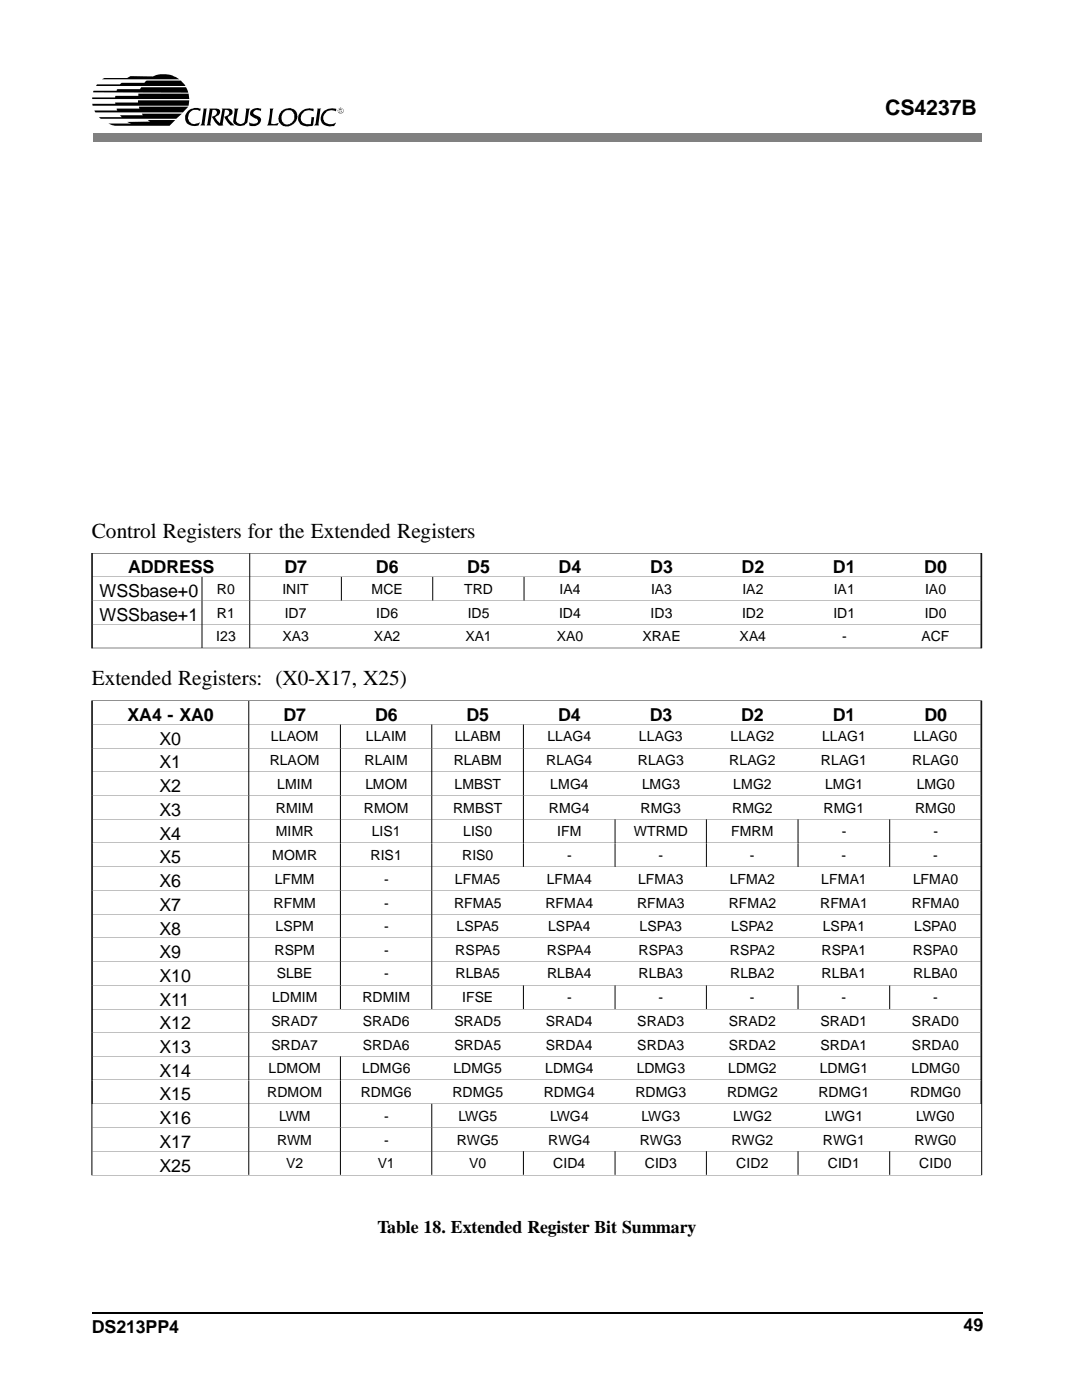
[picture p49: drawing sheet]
<svg xmlns="http://www.w3.org/2000/svg" width="216mm" height="279mm" viewBox="0 0 216 279" stroke-linecap="round" stroke-linejoin="round" font-family="sans-serif">
<defs><g id="words">
<g font-size="4.3">
<text x="176.6" y="23">CS4237B</text>
<text x="18.3" y="107.3">Control Registers for the Extended Registers</text>
<text x="18.3" y="136.8">Extended Registers: (X0-X17, X25)</text>
</g>
<g font-size="3.6">
<text x="19.9" y="119.2">WSSbase+0</text>
<text x="25.6" y="114.4">ADDRESS</text>
<text x="56.7" y="114.4">D7</text>
<text x="75" y="114.4">D6</text>
<text x="93.2" y="114.4">D5</text>
<text x="111.5" y="114.4">D4</text>
<text x="129.8" y="114.4">D3</text>
<text x="148" y="114.4">D2</text>
<text x="166.2" y="114.4">D1</text>
<text x="184.4" y="114.4">D0</text>
<text x="19.9" y="123.9">WSSbase+1</text>
<text x="25.4" y="143.9">XA4 - XA0</text>
<text x="56.6" y="143.9">D7</text>
<text x="74.8" y="143.9">D6</text>
<text x="93.1" y="143.9">D5</text>
<text x="111.4" y="143.9">D4</text>
<text x="129.6" y="143.9">D3</text>
<text x="147.9" y="143.9">D2</text>
<text x="166.2" y="143.9">D1</text>
<text x="184.5" y="143.9">D0</text>
<text x="31.8" y="148.7">X0</text>
<text x="31.8" y="153.4">X1</text>
<text x="31.8" y="158.1">X2</text>
<text x="31.8" y="162.8">X3</text>
<text x="31.8" y="167.6">X4</text>
<text x="31.8" y="172.3">X5</text>
<text x="31.8" y="177.1">X6</text>
<text x="31.8" y="181.8">X7</text>
<text x="31.8" y="186.5">X8</text>
<text x="31.8" y="191.2">X9</text>
<text x="31.8" y="196">X10</text>
<text x="31.8" y="200.7">X11</text>
<text x="31.8" y="205.4">X12</text>
<text x="31.8" y="210.1">X13</text>
<text x="31.8" y="214.9">X14</text>
<text x="31.8" y="219.6">X15</text>
<text x="31.8" y="224.4">X16</text>
<text x="31.8" y="229.1">X17</text>
<text x="31.8" y="233.8">X25</text>
<text x="75.3" y="246.1">Table 18. Extended Register Bit Summary</text>
<text x="18.3" y="266.1">DS213PP4</text>
<text x="192.3" y="265.6">49</text>
</g>
<g font-size="2.8">
<text x="43.3" y="118.5">R0</text>
<text x="56.4" y="118.5">INIT</text>
<text x="74.1" y="118.5">MCE</text>
<text x="92.6" y="118.5">TRD</text>
<text x="111.6" y="118.5">IA4</text>
<text x="129.9" y="118.5">IA3</text>
<text x="148.1" y="118.5">IA2</text>
<text x="166.4" y="118.5">IA1</text>
<text x="184.6" y="118.5">IA0</text>
<text x="43.3" y="123.3">R1</text>
<text x="56.8" y="123.3">ID7</text>
<text x="75" y="123.3">ID6</text>
<text x="93.3" y="123.3">ID5</text>
<text x="111.6" y="123.3">ID4</text>
<text x="129.8" y="123.3">ID3</text>
<text x="148.1" y="123.3">ID2</text>
<text x="166.3" y="123.3">ID1</text>
<text x="184.5" y="123.3">ID0</text>
<text x="43.2" y="128">I23</text>
<text x="56.4" y="128">XA3</text>
<text x="74.6" y="128">XA2</text>
<text x="92.9" y="128">XA1</text>
<text x="111.1" y="128">XA0</text>
<text x="128.2" y="128">XRAE</text>
<text x="147.6" y="128">XA4</text>
<text x="168" y="128">-</text>
<text x="183.9" y="128">ACF</text>
<text x="54" y="148">LLAOM</text>
<text x="73" y="148">LLAIM</text>
<text x="90.7" y="148">LLABM</text>
<text x="109.3" y="148">LLAG4</text>
<text x="127.5" y="148">LLAG3</text>
<text x="145.8" y="148">LLAG2</text>
<text x="164.1" y="148">LLAG1</text>
<text x="182.3" y="148">LLAG0</text>
<text x="53.8" y="152.7">RLAOM</text>
<text x="72.8" y="152.7">RLAIM</text>
<text x="90.5" y="152.7">RLABM</text>
<text x="109" y="152.7">RLAG4</text>
<text x="127.3" y="152.7">RLAG3</text>
<text x="145.5" y="152.7">RLAG2</text>
<text x="163.8" y="152.7">RLAG1</text>
<text x="182" y="152.7">RLAG0</text>
<text x="55.3" y="157.4">LMIM</text>
<text x="72.9" y="157.4">LMOM</text>
<text x="90.7" y="157.4">LMBST</text>
<text x="109.8" y="157.4">LMG4</text>
<text x="128.1" y="157.4">LMG3</text>
<text x="146.3" y="157.4">LMG2</text>
<text x="164.6" y="157.4">LMG1</text>
<text x="182.9" y="157.4">LMG0</text>
<text x="55" y="162.2">RMIM</text>
<text x="55" y="166.9">MIMR</text>
<text x="72.6" y="162.2">RMOM</text>
<text x="74.2" y="166.9">LIS1</text>
<text x="90.4" y="162.2">RMBST</text>
<text x="92.4" y="166.9">LIS0</text>
<text x="109.5" y="162.2">RMG4</text>
<text x="111.2" y="166.9">IFM</text>
<text x="126.5" y="166.9">WTRMD</text>
<text x="127.8" y="162.2">RMG3</text>
<text x="145.9" y="166.9">FMRM</text>
<text x="146.1" y="162.2">RMG2</text>
<text x="164.3" y="162.2">RMG1</text>
<text x="167.9" y="166.9">-</text>
<text x="182.6" y="162.2">RMG0</text>
<text x="186.2" y="166.9">-</text>
<text x="54.3" y="171.7">MOMR</text>
<text x="74" y="171.7">RIS1</text>
<text x="92.2" y="171.7">RIS0</text>
<text x="113.1" y="171.7">-</text>
<text x="131.4" y="171.7">-</text>
<text x="149.7" y="171.7">-</text>
<text x="167.9" y="171.7">-</text>
<text x="186.2" y="171.7">-</text>
<text x="54.8" y="176.4">LFMM</text>
<text x="76.6" y="176.4">-</text>
<text x="90.8" y="176.4">LFMA5</text>
<text x="109.1" y="176.4">LFMA4</text>
<text x="127.4" y="176.4">LFMA3</text>
<text x="145.6" y="176.4">LFMA2</text>
<text x="163.9" y="176.4">LFMA1</text>
<text x="182.2" y="176.4">LFMA0</text>
<text x="54.6" y="181.1">RFMM</text>
<text x="55" y="185.8">LSPM</text>
<text x="76.6" y="185.8">-</text>
<text x="76.6" y="181.1">-</text>
<text x="90.6" y="181.1">RFMA5</text>
<text x="91.1" y="185.8">LSPA5</text>
<text x="108.8" y="181.1">RFMA4</text>
<text x="109.4" y="185.8">LSPA4</text>
<text x="127.1" y="181.1">RFMA3</text>
<text x="127.6" y="185.8">LSPA3</text>
<text x="145.4" y="181.1">RFMA2</text>
<text x="145.9" y="185.8">LSPA2</text>
<text x="163.7" y="181.1">RFMA1</text>
<text x="164.2" y="185.8">LSPA1</text>
<text x="181.9" y="181.1">RFMA0</text>
<text x="182.4" y="185.8">LSPA0</text>
<text x="54.8" y="190.6">RSPM</text>
<text x="76.6" y="190.6">-</text>
<text x="90.9" y="190.6">RSPA5</text>
<text x="109.1" y="190.6">RSPA4</text>
<text x="127.4" y="190.6">RSPA3</text>
<text x="145.6" y="190.6">RSPA2</text>
<text x="163.9" y="190.6">RSPA1</text>
<text x="182.2" y="190.6">RSPA0</text>
<text x="55.2" y="195.3">SLBE</text>
<text x="76.6" y="195.3">-</text>
<text x="90.9" y="195.3">RLBA5</text>
<text x="109.1" y="195.3">RLBA4</text>
<text x="127.4" y="195.3">RLBA3</text>
<text x="145.7" y="195.3">RLBA2</text>
<text x="163.9" y="195.3">RLBA1</text>
<text x="182.2" y="195.3">RLBA0</text>
<text x="54.3" y="200">LDMIM</text>
<text x="72.3" y="200">RDMIM</text>
<text x="92.2" y="200">IFSE</text>
<text x="113.1" y="200">-</text>
<text x="131.4" y="200">-</text>
<text x="149.7" y="200">-</text>
<text x="167.9" y="200">-</text>
<text x="186.2" y="200">-</text>
<text x="54.1" y="204.7">SRAD7</text>
<text x="54.1" y="209.5">SRDA7</text>
<text x="72.4" y="204.7">SRAD6</text>
<text x="72.4" y="209.5">SRDA6</text>
<text x="90.7" y="204.7">SRAD5</text>
<text x="90.7" y="209.5">SRDA5</text>
<text x="108.9" y="204.7">SRAD4</text>
<text x="108.9" y="209.5">SRDA4</text>
<text x="127.2" y="204.7">SRAD3</text>
<text x="127.2" y="209.5">SRDA3</text>
<text x="145.5" y="204.7">SRAD2</text>
<text x="145.5" y="209.5">SRDA2</text>
<text x="163.7" y="204.7">SRAD1</text>
<text x="163.7" y="209.5">SRDA1</text>
<text x="182" y="204.7">SRAD0</text>
<text x="182" y="209.5">SRDA0</text>
<text x="53.6" y="214.2">LDMOM</text>
<text x="72.2" y="214.2">LDMG6</text>
<text x="90.5" y="214.2">LDMG5</text>
<text x="108.8" y="214.2">LDMG4</text>
<text x="127.1" y="214.2">LDMG3</text>
<text x="145.3" y="214.2">LDMG2</text>
<text x="163.6" y="214.2">LDMG1</text>
<text x="181.9" y="214.2">LDMG0</text>
<text x="53.3" y="219">RDMOM</text>
<text x="72" y="219">RDMG6</text>
<text x="90.3" y="219">RDMG5</text>
<text x="108.5" y="219">RDMG4</text>
<text x="126.8" y="219">RDMG3</text>
<text x="145.1" y="219">RDMG2</text>
<text x="163.3" y="219">RDMG1</text>
<text x="181.6" y="219">RDMG0</text>
<text x="55.7" y="223.7">LWM</text>
<text x="76.6" y="223.7">-</text>
<text x="91.5" y="223.7">LWG5</text>
<text x="109.8" y="223.7">LWG4</text>
<text x="128" y="223.7">LWG3</text>
<text x="146.3" y="223.7">LWG2</text>
<text x="164.6" y="223.7">LWG1</text>
<text x="182.8" y="223.7">LWG0</text>
<text x="55.3" y="228.4">RWM</text>
<text x="57.1" y="233.1">V2</text>
<text x="75.4" y="233.1">V1</text>
<text x="76.6" y="228.4">-</text>
<text x="91.2" y="228.4">RWG5</text>
<text x="93.6" y="233.1">V0</text>
<text x="109.4" y="228.4">RWG4</text>
<text x="110.4" y="233.1">CID4</text>
<text x="127.7" y="228.4">RWG3</text>
<text x="128.7" y="233.1">CID3</text>
<text x="146" y="228.4">RWG2</text>
<text x="146.9" y="233.1">CID2</text>
<text x="164.2" y="228.4">RWG1</text>
<text x="165.2" y="233.1">CID1</text>
<text x="182.5" y="228.4">RWG0</text>
<text x="183.4" y="233.1">CID0</text>
</g>
</g></defs>
<g fill="none" stroke="#000" stroke-width=".2">
<path d="M18.4 110.4v9.4h177.4v-9.4M18.4 119.9v9.5M18.4 115.1h177.4M40.3 115.1v4.7M40.3 119.9v9.4M49.8 110.4v9.4M49.8 119.9v9.4M68.1 115.1v4.7M86.3 115.1v4.7M104.6 115.1v4.7M195.8 119.9v9.5M195.8 110.4h-177.5v19"/>
<path d="M195.9 110.4v19M18.3 129.4h177.5M18.4 139.8v9.5h177.4v-9.5M18.4 124.6h177.4M18.4 129.3h177.4M49.6 139.9v9.4M195.8 139.8h-177.5v94.7M195.9 139.8v94.7M18.4 149.4v9.4h177.4v-9.4M18.4 158.8v9.4h177.4v-9.4M18.4 144.6h177.4M18.4 154.1h177.4"/>
<path d="M49.6 149.4v9.4M49.6 158.8v9.4M67.9 144.6v4.7M67.9 149.4v9.4M67.9 158.8v9.4M86.2 144.6v4.7M86.2 149.4v9.4M86.2 158.8v9.4M104.4 144.6v4.7M104.4 149.4v9.4M104.4 158.8v9.4M18.4 168.3v9.4h177.4v-9.4"/>
<path d="M18.4 177.8v9.4h177.4v-9.4M18.4 163.5h177.4M18.4 173h177.4M49.6 168.3v9.4M49.6 177.8v9.4M67.9 168.3v9.4M67.9 177.8v9.4M86.2 168.3v9.4M86.2 177.8v9.4M104.4 168.3v4.7M122.7 163.5v4.7M122.7 168.3v4.7"/>
<path d="M141 163.5v4.7M141 168.3v4.7M159.2 163.5v4.7M159.2 168.3v4.7M177.5 163.5v4.7M177.5 168.3v4.7M18.4 187.2v9.4h177.4v-9.4M18.4 196.7v9.4h177.4v-9.4M18.4 182.5h177.4M18.4 191.9h177.4M49.6 187.2v9.4M49.6 196.7v9.4"/>
<path d="M67.9 187.2v9.4M67.9 196.7v4.7M86.2 187.2v9.4M86.2 196.7v4.7M104.4 196.7v4.7M122.7 196.7v4.7M141 196.7v4.7M159.2 196.7v4.7M177.5 196.7v4.7M18.4 206.1v9.4h177.4v-9.4M18.4 215.6v4.7h177.4v-4.7M18.4 201.4h177.4"/>
<path d="M18.4 210.8h177.4M49.6 206.1v9.4M49.6 215.6v9.4M67.9 210.8v4.7M67.9 215.6v9.4M18.3 234.6h177.5M18.4 225h177.4M18.4 229.8h177.4M49.6 225.1v9.4M67.9 225.1v9.4M86.2 220.3v4.7M86.2 225.1v9.4"/>
<path d="M104.4 229.8v4.7M122.7 229.8v4.7M141 229.8v4.7M159.2 229.8v4.7M177.5 229.8v4.7"/>
</g>
<path d="M18.7 26.5h177.2v1.7h-177.2z" fill="#808080"/>
<g fill="#000">
<path d="M18.7 18.1h4.6l.1-.3h4.5l.3-.4h8.9l.5 1.1-19-.1z" fill-rule="evenodd"/>
<path d="M18.4 19.4h4.6v-.3h4.6v-.4h10l.2 1.1h-19.4z" fill-rule="evenodd"/>
<path d="M19.4 16.8h4.5l.4-.3h4.5l.5-.4h6.8l.9 1.1h-17.8z" fill-rule="evenodd"/>
<path d="M20.4 15.8l.4-.2h4.6l.6-.4 4.5 .1a5.3 5.3 0 0 1 5.3 .5z" fill-rule="evenodd"/>
<path d="M18.4 20.7h4.6v-.2h4.5v-.5h10.3l-.2 1.1h-19.1z" fill-rule="evenodd"/>
<path d="M18.8 22.1h4.6l-.1-.4h4.5l-.1-.4h9.9l-1.1 1.1h-17.5z" fill-rule="evenodd"/>
<path d="M19.7 23.4h4.6l-.4-.4h4.6l-.2-.3h8l-1.1 1h-15.1z" fill-rule="evenodd"/>
<path d="M21.6 24.7h4.6l-.8-.4h4.6l-.5-.3h5.5l-1.2 1.1h-10.9z" fill-rule="evenodd"/>
<path d="M37.4 22.3a2.7 2.7 0 0 1 2.7-.6l-.2 .5a1.52 1.52 0 0 0-1.9 .2 1.52 1.52 0 0 0-.2 1.9l.2 .2a1.29 1.29 0 0 0 1.5 .1l.4-.2a1.16 1.16 0 0 1-1.6 .7 1.64 1.64 0 0 1-1.3-1.1 1.64 1.64 0 0 1 .4-1.7z" fill-rule="evenodd"/>
<path d="M40.6 21.7h.8l-.2 .1-.4 2.9 .1 .3h-.9l.2-.3z" fill-rule="evenodd"/>
<path d="M41.7 21.7h1.8a.6 .6 0 0 1 .4 .9l-.3 .4-.7 .4 1.3 1.6h-.7l-.7-.7-.5-1a.75 .75 0 0 0 .9-.4 .75 .75 0 0 0-.3-1h-.5l-.4 2.8 .1 .3h-1l.3-.3 .4-2.8z" fill-rule="evenodd"/>
<path d="M44.2 21.7h1.6l.4 .2 .2 .2v.5l-.9 .8 .3 .7 1 .9h-.8l-.7-.7-.5-1a.75 .75 0 0 0 .8-.4 .75 .75 0 0 0-.1-.8l-.6-.2-.5 2.8 .2 .3h-.9l.2-.2 .5-2.9z" fill-rule="evenodd"/>
<path d="M46.7 21.7h.9l-.2 .3-.3 2a.9 .9 0 0 0 .9 .7 .9 .9 0 0 0 .9-.7l.2-2.1-.1-.2h.9l-.2 .3-.3 2.1a1.57 1.57 0 0 1-1.4 1.1 1.57 1.57 0 0 1-1.5-.9l.3-2.4z" fill-rule="evenodd"/>
<path d="M50 22.1l.4-.3 1-.3 .7 .2v.5a.89 .89 0 0 0-.9-.3 .89 .89 0 0 0-.7 .7l.5 .4a1 1 0 0 1 1.1 1.1 1.64 1.64 0 0 1-2.3 .9l-.1-.6a1.05 1.05 0 0 0 1.8-.3 .82 .82 0 0 0-.8-.6l-.2-.1a.83 .83 0 0 1-.5-1.3z" fill-rule="evenodd"/>
<path d="M53.8 21.7h.8l-.2 .4-.3 2.6 .6 .1 .9-.3-.2 .5h-2.1l.2-.3 .2-1z" fill-rule="evenodd"/>
<path d="M56.1 22.2l.7-.5 1-.2 .9 .4 .1 .1h-1.6l-.6 .3-.4 .6v1v.3l.6 .6h.7l.7-.2 .5-.8v-1l-.4-.7-.3-.1h.8l.4 .5 .2 .6-.1 .7-.3 .5-.5 .5-.9 .4h-.8l-.5-.2-.6-.6-.2-.6 .2-.9z" fill-rule="evenodd"/>
<path d="M60.2 22.1l.7-.4 .9-.1 .8 .1-.1 .5a1.58 1.58 0 0 0-2 .3 1.58 1.58 0 0 0-.1 2l.2 .1a1.68 1.68 0 0 0 1.4 .1l.1-1.3h.6l-.2 1.6a2.37 2.37 0 0 1-2.8-.5 1.74 1.74 0 0 1 .5-2.4z" fill-rule="evenodd"/>
<path d="M63.2 21.7h.9l-.2 .1-.4 2.9 .1 .3h-.9l.3-.3 .4-2.8z" fill-rule="evenodd"/>
<path d="M64.7 22.1a2.74 2.74 0 0 1 2.4-.4l-.1 .5a1.56 1.56 0 0 0-2 .2 1.56 1.56 0 0 0-.1 2.1l.2 .1a1.74 1.74 0 0 0 1.9-.1l-.3 .7a2.14 2.14 0 0 1-2.6-1.1v-.9z" fill-rule="evenodd"/>
<path d="M67.5 21.7l.2-.1-.2 .3v.5l.2 .2 .6-.1a.49 .49 0 0 0 .1-.8l-.2-.1 .2 .1a.57 .57 0 0 1-.2 .9l-.5 .1-.2-.1-.1-.4z" fill-rule="evenodd"/>
<path d="M67.7 21.7l.5 .2-.1 .2 .2 .3-.2-.1v-.2h-.3v-.2l.1 .2h.2v-.2h-.4z" fill-rule="evenodd"/>
<path d="M67.8 22.1l.1 .3h-.2z" fill-rule="evenodd"/>
<path d="M67.7 21.5l.5 .1z" fill-rule="evenodd"/>
</g>
<path d="M18.3 262h177.8" fill="none" stroke="#000" stroke-width=".32"/>
<use href="#words"/>
</svg>
